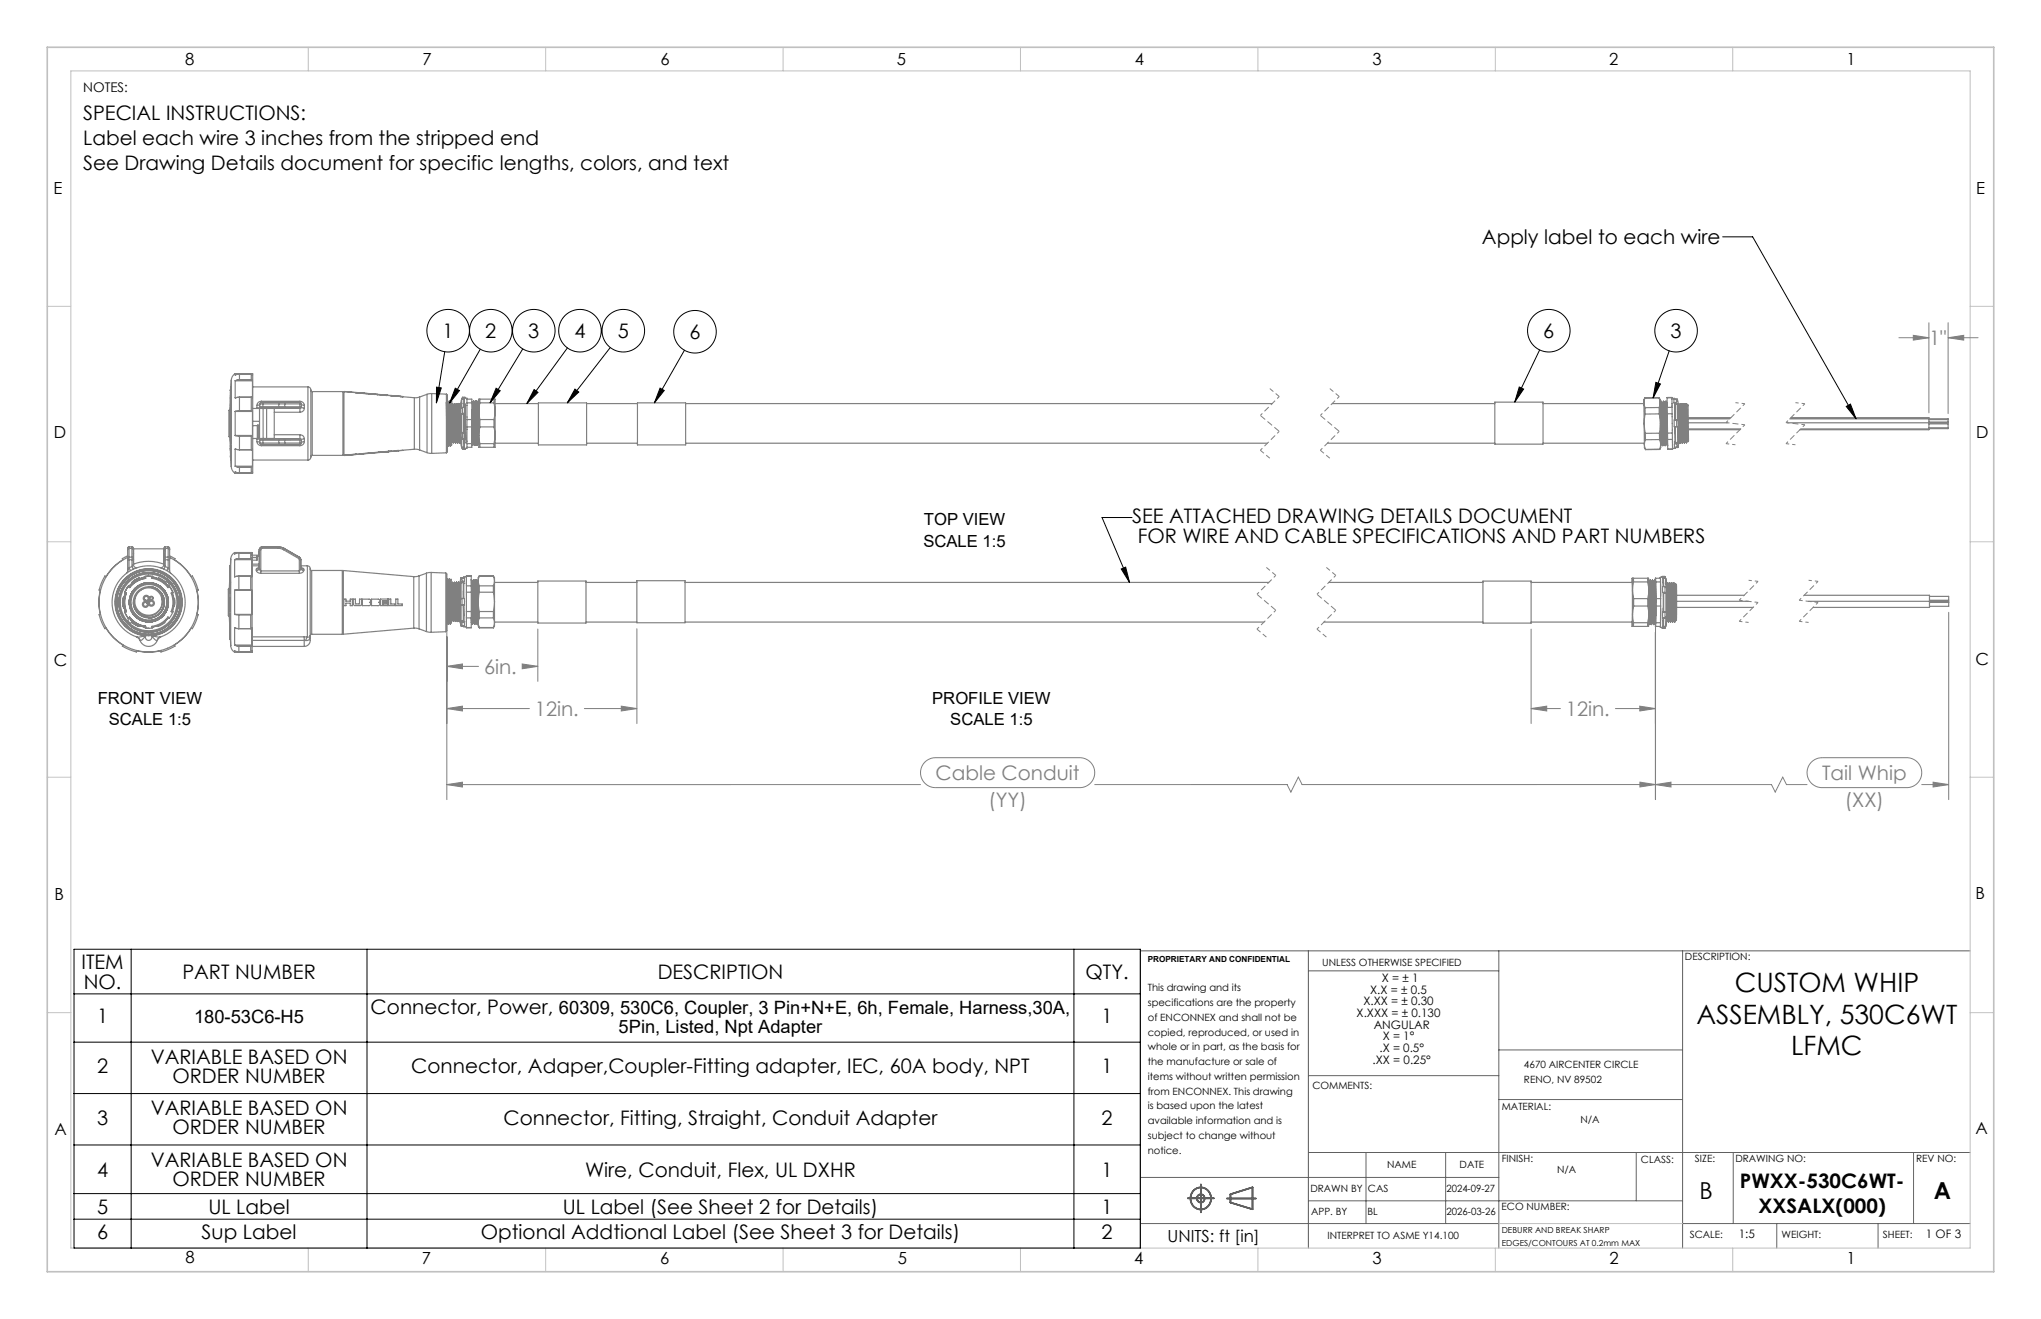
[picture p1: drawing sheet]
<svg xmlns="http://www.w3.org/2000/svg" width="432mm" height="279mm" viewBox="0 0 432 279" stroke-linecap="round" stroke-linejoin="round" font-family="sans-serif">
<defs><g id="words">
<g font-size="5.6">
<text x="367.2" y="209.9">CUSTOM WHIP</text>
<text x="359.1" y="216.6">ASSEMBLY, 530C6WT</text>
<text x="379.1" y="223.2">LFMC</text>
</g>
<g font-size="4.9">
<text x="359.8" y="253.6">B</text>
<text x="409.3" y="253.6">A</text>
</g>
<g font-size="4.2">
<text x="17.6" y="25.5">SPECIAL INSTRUCTIONS:</text>
<text x="17.6" y="30.7">Label each wire 3 inches from the stripped end</text>
<text x="17.6" y="36">See Drawing Details document for specific lengths, colors, and text</text>
<text x="313.7" y="51.7">Apply label to each wire</text>
<text x="93.7" y="71.5">1</text>
<text x="102.7" y="71.5">2</text>
<text x="111.8" y="71.5">3</text>
<text x="121.6" y="71.5">4</text>
<text x="130.8" y="71.5">5</text>
<text x="145.9" y="71.7">6</text>
<text x="326.7" y="71.5">6</text>
<text x="353.6" y="71.5">3</text>
<text x="239.6" y="110.6">SEE ATTACHED DRAWING DETAILS DOCUMENT</text>
<text x="240.8" y="114.8">FOR WIRE AND CABLE SPECIFICATIONS AND PART NUMBERS</text>
<text x="17.3" y="205">ITEM</text>
<text x="17.7" y="209.1">NO.</text>
<text x="38.6" y="207">PART NUMBER</text>
<text x="139.2" y="207">DESCRIPTION</text>
<text x="229.8" y="207">QTY.</text>
<text x="78.5" y="214.5">Connector, Power, 60309, 530C6, Coupler, 3 Pin+N+E, 6h, Female, Harness,30A,</text>
<text x="20.5" y="216.5">1</text>
<text x="233.2" y="216.5">1</text>
<text x="20.5" y="227">2</text>
<text x="31.9" y="225">VARIABLE BASED ON</text>
<text x="87.1" y="227">Connector, Adaper,Coupler-Fitting adapter, IEC, 60A body, NPT</text>
<text x="233.2" y="227">1</text>
<text x="36.5" y="229.1">ORDER NUMBER</text>
<text x="20.5" y="237.9">3</text>
<text x="31.9" y="235.8">VARIABLE BASED ON</text>
<text x="36.5" y="239.9">ORDER NUMBER</text>
<text x="106.6" y="237.9">Connector, Fitting, Straight, Conduit Adapter</text>
<text x="233.2" y="237.9">2</text>
<text x="20.5" y="248.9">4</text>
<text x="31.9" y="246.8">VARIABLE BASED ON</text>
<text x="36.5" y="250.9">ORDER NUMBER</text>
<text x="123.8" y="248.9">Wire, Conduit, Flex, UL DXHR</text>
<text x="233.2" y="248.9">1</text>
<text x="368.3" y="251.3">PWXX-530C6WT-</text>
<text x="20.5" y="256.7">5</text>
<text x="44.1" y="256.7">UL Label</text>
<text x="119.1" y="256.7">UL Label (See Sheet 2 for Details)</text>
<text x="233.2" y="256.7">1</text>
<text x="372.2" y="256.5">XXSALX(000)</text>
<text x="20.5" y="262.1">6</text>
<text x="42.7" y="262.1">Sup Label</text>
<text x="101.8" y="262.1">Optional Addtional Label (See Sheet 3 for Details)</text>
<text x="233.2" y="262.1">2</text>
</g>
<g font-size="4.2" fill="#808080">
<text x="408.3" y="73">1&quot;</text>
<text x="102.5" y="142.6">6in.</text>
<text x="113.2" y="151.5">12in.</text>
<text x="331.5" y="151.5">12in.</text>
<text x="198" y="165">Cable Conduit</text>
<text x="385.6" y="165">Tail Whip</text>
<text x="209.2" y="170.7">(YY)</text>
<text x="390.5" y="170.7">(XX)</text>
</g>
<g font-size="3.9">
<text x="41.1" y="216.4">180-53C6-H5</text>
<text x="130.9" y="218.5">5Pin, Listed, Npt Adapter</text>
</g>
<g font-size="3.5">
<text x="39.2" y="13.8">8</text>
<text x="89.4" y="13.8">7</text>
<text x="139.8" y="13.8">6</text>
<text x="189.8" y="13.8">5</text>
<text x="240.2" y="13.8">4</text>
<text x="290.5" y="13.8">3</text>
<text x="340.6" y="13.8">2</text>
<text x="390.8" y="13.8">1</text>
<text x="11.3" y="41.1">E</text>
<text x="418.3" y="41">E</text>
<text x="11.4" y="92.7">D</text>
<text x="418.3" y="92.7">D</text>
<text x="195.5" y="111.1">TOP VIEW</text>
<text x="195.4" y="115.6">SCALE 1:5</text>
<text x="11.4" y="140.9">C</text>
<text x="418.1" y="140.8">C</text>
<text x="20.7" y="148.8">FRONT VIEW</text>
<text x="197.3" y="148.8">PROFILE VIEW</text>
<text x="23" y="153.4">SCALE 1:5</text>
<text x="201.1" y="153.4">SCALE 1:5</text>
<text x="11.5" y="190.4">B</text>
<text x="418.1" y="190.2">B</text>
<text x="418.1" y="239.8">A</text>
<text x="11.5" y="240.1">A</text>
<text x="247.1" y="262.8">UNITS: ft [in]</text>
<text x="39.2" y="267.2">8</text>
<text x="89.3" y="267.4">7</text>
<text x="139.8" y="267.4">6</text>
<text x="190" y="267.4">5</text>
<text x="240" y="267.4">4</text>
<text x="290.5" y="267.4">3</text>
<text x="340.7" y="267.4">2</text>
<text x="390.8" y="267.5">1</text>
</g>
<text font-size="2.8" x="17.6" y="19.4">NOTES:</text>
<g font-size="2.5">
<text x="292.5" y="207.7">X = ± 1</text>
<text x="287.1" y="215.1">X.XXX = ± 0.130</text>
<text x="288.6" y="212.6">X.XX = ± 0.30</text>
<text x="290" y="210.2">X.X = ± 0.5</text>
<text x="290.8" y="217.6">ANGULAR</text>
<text x="292.7" y="220.1">X = 1°</text>
<text x="290.5" y="225">.XX = 0.25°</text>
<text x="292" y="222.5">.X = 0.5°</text>
<text x="368" y="261.9">1:5</text>
<text x="407.6" y="261.9">1 OF 3</text>
</g>
<g font-size="2.1">
<text x="356.6" y="203.1">DESCRIPTION:</text>
<text x="242.9" y="209.7">This drawing and its</text>
<text x="279.9" y="204.3">UNLESS OTHERWISE SPECIFIED</text>
<text x="242.9" y="212.8">specifications are the property</text>
<text x="242.9" y="215.9">of ENCONNEX and shall not be</text>
<text x="242.9" y="219.1">copied, reproduced, or used in</text>
<text x="242.9" y="222.2">whole or in part, as the basis for</text>
<text x="242.9" y="225.3">the manufacture or sale of</text>
<text x="322.6" y="226">4670 AIRCENTER CIRCLE</text>
<text x="242.9" y="228.4">items without written permission</text>
<text x="242.9" y="231.5">from ENCONNEX. This drawing</text>
<text x="277.8" y="230.4">COMMENTS:</text>
<text x="322.6" y="229.1">RENO, NV 89502</text>
<text x="242.9" y="234.6">is based upon the latest</text>
<text x="242.9" y="237.8">available information and is</text>
<text x="317.9" y="234.8">MATERIAL:</text>
<text x="334.5" y="237.5">N/A</text>
<text x="242.9" y="240.9">subject to change without</text>
<text x="242.9" y="244">notice.</text>
<text x="317.9" y="245.8">FINISH:</text>
<text x="358.8" y="245.8">SIZE:</text>
<text x="367.3" y="245.8">DRAWING NO:</text>
<text x="405.6" y="245.8">REV NO:</text>
<text x="293.6" y="247.1">NAME</text>
<text x="308.9" y="247.1">DATE</text>
<text x="329.6" y="248.2">N/A</text>
<text x="347.3" y="246.1">CLASS:</text>
<text x="277.3" y="252.2">DRAWN BY</text>
<text x="277.5" y="257.1">APP. BY</text>
<text x="289.4" y="257.1">BL</text>
<text x="289.5" y="252.2">CAS</text>
<text x="306.2" y="252.2">2024-09-27</text>
<text x="306.2" y="257.1">2026-03-26</text>
<text x="317.8" y="256">ECO NUMBER:</text>
<text x="281" y="262.1">INTERPRET TO ASME Y14.100</text>
<text x="357.6" y="261.9">SCALE:</text>
<text x="377.1" y="261.9">WEIGHT:</text>
<text x="398.5" y="261.9">SHEET:</text>
</g>
<g font-size="1.8">
<text x="242.9" y="203.6">PROPRIETARY AND CONFIDENTIAL</text>
<text x="317.9" y="260.8">DEBURR AND BREAK SHARP</text>
<text x="317.9" y="263.6">EDGES/CONTOURS AT 0.2mm MAX</text>
</g>
</g></defs>
<g fill="none" stroke="#606060" stroke-width=".35">
<path d="M251.4 253.5h5.5M252.7 251.8a2.28 2.28 0 0 1 3.4 .5 2.28 2.28 0 0 1-1 3.3 2.29 2.29 0 0 1-2.8-.9 2.29 2.29 0 0 1 .4-2.9zM254.2 250.5v5.9M259.7 253.5h6.1M260.4 252.6l4.7-1.4v4.6l-4.7-1.4z"/>
<circle cx="254.1" cy="253.5" r=".84"/>
</g>
<g fill="none" stroke="#606060" stroke-width=".21">
<path d="M276.9 201.1v62.9M276.9 205.4h40.3M317.2 201.1v62.9M356.1 201.1v62.9M417 201.1h-175.6v62.9M276.9 227.5h40.3M317.2 222.1h38.9M317.2 232.6h38.9M241.4 258.8h75.8M241.4 249.1h75.8M276.9 243.8h140.1M276.9 254h79.2"/>
<path d="M289.1 243.8v15M306 243.8v15M346.3 243.8v10.2M356.1 258.8h60.9M366.9 243.8v15M376.1 258.8v5.2M397.5 258.8v5.2M405 243.8v15"/>
</g>
<g fill="none" stroke="#c0c0c0" stroke-width=".21">
<path d="M15 15h402v249h-402zM65.3 10v5M115.5 10v5M165.7 10v5M216 10v5M266.3 10v5M316.5 10v5M366.8 10v5M10 64.8h5M417 64.8h5M10 114.6h5M417 114.6h5"/>
<path d="M10 164.4h5M417 164.4h5M10 214.2h5M417 214.2h5M317.2 258.8h38.9M65.3 264v5M115.5 264v5M165.7 264v5M216 264v5M266.3 264v5M316.5 264v5M366.8 264v5"/>
</g>
<path d="M10 10h412v259h-412z" fill="none" stroke="#c0c0c0" stroke-width=".35"/>
<g fill="none" stroke="#808080" stroke-width=".25">
<path d="M49.8 79a1.73 1.73 0 0 0-.8 1.4M49.8 79v.4l.9-.3M49.8 79h3.6M50.7 79.1v1.2M50.7 79.1h.1M53.2 79.1v1.3M53.2 79.1h-2.5M53.4 79v21.1M53.4 79v.3l-.2-.2M48.7 86.6v5.9M48.7 86.6a1.61 1.61 0 0 0-.3 1.5v3a1.61 1.61 0 0 0 .3 1.4M48.7 92.5l.1 2.4"/>
<path d="M48.8 94.9v1.6M48.8 94.3v1v-.4M48.8 94.3l.1 .6M48.8 94.3v.6M48.8 84v.1M48.8 82.6h.1M48.8 92.6v.2M48.8 84.5h.1M48.8 96.5v.1M48.8 96.5v.3M48.8 89.7v.4M48.8 89.7v.1"/>
<path d="M48.8 96.5v.7M48.8 96.5h.1M48.8 89.7h.1M48.8 84.8h.1M48.8 90.4l.1 .1M48.8 90.7h.1M48.8 90.4v.3M48.8 90.4v.1M48.8 87.6v.2M48.8 85.8v.1M48.8 85.6v-.3v.5M48.8 83.1v.1"/>
<path d="M48.8 82.8h.1M48.8 83.1h.1M48.8 96.4h.1M48.8 85.6h.1M48.8 88.3v-.1v.5M48.8 86.2v-.2v.3M48.8 96.4v.1M48.8 88.3h.1M48.8 87.3h.1M48.8 86.2h.1M48.8 83.6v.2M48.8 92.9v.4"/>
<path d="M48.8 92.9v.5M48.8 82.7h.1M48.8 92.9h.1M48.8 83.2v.1M48.8 85.5v.1M48.8 85.9h.1M48.8 90.8v.2M48.8 90.8v.7M48.8 86.6h.1M48.8 85.1h.1M48.8 83.8l-.1 2.8M48.8 83.3h.1"/>
<path d="M48.8 84.5v.1M48.8 92.4v.2M48.8 92.4v.1M48.8 92.4h.1M48.8 92.2v.2M48.8 91.9v.3M48.8 96.6v.2M48.8 96.6h.1M48.8 92.8v.1M48.8 92.1v.1M48.8 92.1h.1M48.8 92.6h.1"/>
<path d="M48.8 84.4v.1M48.8 84.4h.1M48.8 90.6h.1M48.8 90.5v.1M48.8 90.5h.1M48.8 82.5v.1M48.8 84.2v.3M48.8 83.5v.3M48.8 83.5l.1 .1M48.8 86.8v-.1v.3M48.8 86.8v.3M48.8 86.8h.1"/>
<path d="M48.8 83.8v.2M48.8 84.1h.1M48.8 87.1v.1M48.8 93.4v-.4v.5M48.8 87.1h.1M48.8 91.9h.1M48.8 82.8v1.5M48.8 92.2v.1M48.8 92v.1M48.8 82.5h.1M48.8 92.2h.1M48.8 84.2v.2"/>
<path d="M48.8 84.2h.1M48.8 91.3v.1M48.8 91.3h.1M48.8 92.5h.1M48.8 92.5v.1M48.8 92h.1M48.8 83v.3M48.8 83h.1M48.8 88.8l.1 .1M48.8 92.8h.1M48.8 82.8v.3M48.8 92.3v.2"/>
<path d="M48.8 82.3v.2M48.8 92.3h.1M48.8 92v.2M48.8 96.8v.6M48.8 82.3v.3M48.8 96.8h.1M48.8 82.3v.4M48.8 82.3h.1M48.8 84.5v.3M48.8 93h.1M48.8 89.4h.1M48.8 82.7v.1"/>
<path d="M48.8 84.5v.6M48.8 86.3v.3M48.8 87h.1M48.8 84v.2M48.8 88.8v.6M48.8 88.8v.1M48.8 92.9v.1M48.8 82.8v.2M48.8 82.7v.2zM48.8 82.6v.1M48.8 86.6v.3M48.8 86v.3"/>
<path d="M48.8 86h.1M48.8 86.9v.1M48.8 86.9h.1M48.8 93.5h.1M48.8 82.1v.2M48.8 82.1h.1M48.8 92.6v.5M48.8 92.7v.4M48.8 92.7v.1M48.8 93.1h.1M48.8 83.9v.1M48.8 82.5v.2"/>
<path d="M48.8 83.9v.3M48.8 87.1v.5M48.8 87.1v.2M48.8 82v.8M48.8 82v.7M48.8 97.2v.1M48.8 83.8v.4M48.8 93.4v.3M48.8 93.4v-.2v.3M48.8 90.1h.1M48.8 89.5v.3M48.8 89.5h.1"/>
<path d="M48.8 97.3h.1M48.8 97.2h.1M48.8 88.9v.2M48.8 89.3v.1M48.8 83.3v.5M48.8 89.3h.1M48.8 88.9h.1M48.8 90.7v.1M48.8 90.8h.1M48.8 94.9v1.2M48.8 94.9h.1M48.8 96.1l.1 .4"/>
<path d="M48.8 96.1h.1M48.8 83.8v.1M48.8 83.8h.1M48.8 81.9v.2M48.8 84h.1M48.8 85.2v.2M48.8 85.2v.1M48.8 85.3v.5M48.8 81.8v.1M48.8 81.8h.1M48.8 85.3h.1M48.8 85.2h.1"/>
<path d="M48.8 82.9v.6M48.8 82.9h.1M48.8 88.2v.4v-.1M48.8 91.2v.1M48.8 81.9v.7v-.6M48.8 88.2h.1M48.8 91.2h.1M48.8 90.6v.2M48.8 85.8v.2M48.8 86.1v.2M48.8 86.1v.5M48.8 81.8v.5"/>
<path d="M48.8 97.4h.1M48.8 86.1h.1M48.8 85.8h.1M48.8 88.5l.1 .1M48.8 88.5v.1M48.8 91.4v.1M48.8 87.4v.2M48.8 87.4v.1M48.8 82.9v.7M48.8 82h.1M48.8 91.4h.1M48.8 87.4h.1"/>
<path d="M48.8 86.4l.1 .4M48.8 86.4v.4M48.8 86.4v.8M48.8 93.3v.4M48.8 84.1v.1M48.8 84.1v.7M48.8 81.8v.8M48.8 86.8v.1M48.8 88.1l.1 .1M48.8 88.6v.1M48.8 88.1v.1M48.8 88.1v.2"/>
<path d="M48.8 91v.2M48.8 87v.1M48.8 87.5v.3M48.8 87v.3M48.8 85.7v.1M48.8 85.7v.5M48.8 81.9h.1M48.8 81.9v.8M48.8 88.6h.1M48.8 91h.1M48.8 87.5h.1M48.8 85.7h.1"/>
<path d="M48.8 89.5v.6M48.8 84.9v.5M48.8 85.5v.3M48.8 85.5v.4M48.8 85.5h.1M48.8 84.9h.1M48.8 84.9v.6M48.8 83.9h.1M48.8 89.1v.2M48.8 83.3v.8M48.8 89.1h.1M48.8 90.8l.1 .2"/>
<path d="M48.9 96.5v.7M48.9 90.6h.1M48.9 90.5v.1M48.9 92.6h.1M48.9 87h.1M48.9 92.2h.1M48.9 91.9h.1M48.9 92.2v.1M48.9 91.3v.1M48.9 92.3v.2M48.9 91.9v.2M48.9 89.4h.1"/>
<path d="M48.9 89.4h-.1M48.9 93.1v.2M48.9 82.8v.1M48.9 82.8h-.1M48.9 84.5v.4M48.9 84.5l-.1 .1M48.9 82.7h.1M48.9 86v.1M48.9 86.9h.1M48.9 86.9v.1M48.9 82.7v.1M48.9 82.6v.1"/>
<path d="M48.9 92.6v.4M48.9 82.5v.1M48.9 97.2v.1M48.9 89.5h.1M48.9 83.6v.2M48.9 88.9v.2M48.9 89.3v.1M48.9 94.9v1.2M48.9 96.1v.4M48.9 83.8v.1M48.9 84.1h.1M48.9 84.1h-.1"/>
<path d="M48.9 83.3h.1M48.9 84v.1M48.9 81.8v.1M48.9 85.2v.1M48.9 82.9v.4M48.9 85.3v.2M48.9 91.2v.1M48.9 84.2v.2M48.9 87.1v.3M48.9 88.2v.3M48.9 97.3v.1M48.9 81.9v.1"/>
<path d="M48.9 87.1l-.1 .1M48.9 90.6l-.1 .2M48.9 92.5l-.1 .1M48.9 81.8h.1M48.9 86.1v.1M48.9 85.8v.2M48.9 91.4l-.1 .1M48.9 82h.1M48.9 84.4v.1M48.9 87.4v.1M48.9 97.4l.1 1.3M48.9 93.3l-.1 .4"/>
<path d="M48.9 93.3l-.1 .1M48.9 84.1v.1M48.9 84.1l-.1 .1M48.9 82.3h.1M48.9 86.8v.1M48.9 82.3h-.1M48.9 92.1l-.1 .1M48.9 91v.2M48.9 81.9h.1M48.9 85.7v.1M48.9 87v.1M48.9 87.5l-.1 .3"/>
<path d="M48.9 88.6l-.1 .1M48.9 82v.3M48.9 86.2v.2M48.9 81.9h-.1M48.9 97.3h.1M48.9 89.5l-.1 .6M48.9 84.5h.1M48.9 97.3l-.1 .1M48.9 85.5v.1M48.9 84.9v.3M48.9 85.6v.1M48.9 93v.1"/>
<path d="M48.9 83.9v.1M48.9 83.3v.3M48.9 89.1v.2M48.9 82.3v.2M49 98.7a1.73 1.73 0 0 0 .8 1.4M49 80.4v18.3M49 80.4l-.1 1.4M49.8 80.5v3.7M49.8 87v5.1M49.8 92.1l.9 .1M49.8 95l.9 .1M49.8 95v3.6"/>
<path d="M49.8 98.6l.9 .2M49.8 87h.1M49.8 80.5h.1M49.8 92.1h.1M49.8 98.6h.1M49.8 92.1h3.6M49.8 87h3.6M49.8 98.6h3.6M49.8 80.5h3.6M50.7 80.3l-.9 .2M50.7 84l-.9 .2M50.7 84v3"/>
<path d="M50.7 87h-.9M50.7 92.2v2.9M50.7 98.8v1.2M50.7 87h.1M50.7 92.2h.1M50.7 80.4l-.9 .1M50.7 80.4h.1M50.7 98.8h.1M50.7 95.1h.1M50.7 84h.1M50.7 95.1h2.5M50.7 87h2.5"/>
<path d="M50.7 80.3l2.5 .1M50.7 98.8h2.5M53.2 98.8v1.2M53.2 95.1l.2-.1v3.6M53.2 87h.1M53.2 84v3M53.2 84h-2.5M53.2 98.8h.1M53.2 92.2v2.9M53.2 87h.2M53.2 80.4l.2 .1M53.2 92.2h-2.5"/>
<path d="M53.4 87v5.1M53.4 80.5v3.6l-.2-.1M53.4 98.6l-.2 .2M53.4 92.1l-.2 .1M53.5 97.3h11.7M53.5 81.8h11.7M53.5 92.8h1M53.5 86.4h1.4M53.5 89.1h1.4M53.5 90h1M54.4 92.8l.6 .3M54.4 92.8v.6"/>
<path d="M54.4 86.3v.1M54.4 93.4a.91 .91 0 0 0 .9 .9M54.4 93.4l.4 .1 .2 .2M54.4 85.7v.6M54.4 92.8h.1M54.5 90v2.8M54.5 92.8h.1M54.6 89.9l-.1 2.9M54.6 92.8h.3M54.6 89.9h.3M54.6 89.9v2.9M54.9 92.8h.1"/>
<path d="M54.9 89.9v2.9M54.9 86.4h.8M54.9 89.9h.1M54.9 86.4v6.4M55 86.1l.3 .3M55 86.1l-.6 .2M55 93.1v.6M55 93.1h.1M55 85.4v.6M55 93.7h.1M55 85.4l-.2 .3h-.4M55 93.7v.1"/>
<path d="M55 86l.3 .3M55 93.7l.2 .3M55 85.4h.6M55 85.4h.1M55 93.1h.6M55 86h.1M55.2 94h.1M55.2 85.2l-.2 .2M55.3 92.8h.3M55.3 92.8l-.3 .3M55.3 86.4h.1M55.3 92.8h.1"/>
<path d="M55.3 86.4h8.2M55.3 86.3v.1M55.3 85.1h.3M55.3 94h.3M55.3 85.1l-.1 .1M55.3 84.9l-.7 .3-.2 .5M55.3 84.9v.2M55.3 94v.3M55.3 94.3h8.2M55.3 84.9h8.2M55.6 86v.3h-.3M55.6 92.8v.3"/>
<path d="M55.6 86h-.6M55.6 93.1v.6M55.6 86h3.4M55.6 93.1h3.4M55.6 92.8h3.4M55.6 85.1v.3M55.6 93.7v.3M55.6 93.7h-.6M55.6 85.4v.6M55.6 85.4h3.4M55.6 93.7h3.4M55.6 85.1h3.4"/>
<path d="M55.6 94h3.4M55.7 86.4v6.4h-.8M55.7 86.4h.7M55.8 92.8h7.7M56.1 86.4h.7M56.4 86.4h1.6v6.4h-1.6M56.4 86.4v6.4M56.4 92.8h-1.1M58 87.2h5.5M58 92h5.5M59 85.4h1.3M59 93.7h1.3"/>
<path d="M59 85.1v.3M59 93.7v.3M59 85.1h1.1M59 94h1.1M59 85.4v.6M59 86v.3h1.1M59 92.8v.3M59 86h1.3M59 93.1v.6M60.1 85.1l.2 .3M60.1 85.1h3.2M60.1 94h3.2"/>
<path d="M60.1 92.8h-1.1M60.1 92.8l.2 .3M60.1 86.3l3.2 .1M60.3 93.7l-.2 .3M60.3 85.4h3.2M60.3 93.7h3.2M60.3 85.4v.6M60.3 93.1h-1.3M60.3 86l-.2 .3M60.3 93.1v.6M60.3 86h3.2M63.3 85.1l.2 .3"/>
<path d="M63.3 85.1h.2M63.3 94h.2M63.3 92.8l.2 .3M63.3 86.4h.2M63.3 92.8h-3.2M63.5 93.7l-.2 .3M63.5 93.7h.3M63.5 85.4v.6M63.5 86l-.2 .4M63.5 86l.3 .1M63.5 93.1h-3.2M63.5 93.1v.6"/>
<path d="M63.5 85.1l.1 .1M63.5 84.9h.2a.89 .89 0 0 1 .7 .8M63.5 94v.3M63.5 84.9v.2M63.5 92.8h-.2M63.5 92.8l.3 .3M63.5 86.4v.8M63.5 92v.8M63.5 92l.7 .2 .2 .6M63.5 86.4h.1M63.5 92.8h.1M63.6 85.2l.2 .2"/>
<path d="M63.6 94h-.1M63.8 85.4h-.3M63.8 85.4h.1M63.8 93.7l-.2 .3M63.8 93.1h-.3M63.8 86.1h.1M63.8 85.4l.2 .3h.4M63.8 86.1l-.3 .3M63.8 93.7h.1M63.8 85.4v.7M63.8 86.1l.6 .2M63.8 93.1h.1"/>
<path d="M63.8 93.1v.6M64.4 93.4l-.2 .6-.7 .3M64.4 93.4l-.4 .1-.2 .2M64.4 85.7v.6M64.4 86.3l-.2 .6-.7 .3M64.4 92.8l-.6 .3M64.4 92.8v.6M65.2 81.8a.86 .86 0 0 1 .6 1.3v13.6a.61 .61 0 0 1-.6 .6M65.2 81.8v15.5M65.8 82.5l.3 .3M66.1 96.3l-.3 .3M66.1 82.8v13.5"/>
<path d="M66.1 96.3h6.5M66.1 82.8h6.5M72.6 82.8h.2M72.6 82.8v13.5M72.8 96.3h-.2M72.8 82.8l1.5 .1M72.8 82.8v13.5M72.9 82.8l4.1 .4M73.3 96.3h.1M73.8 82.9v.1M74.3 96.2l.4-.1-1.8 .3 .4-.1M74.4 82.9v.1"/>
<path d="M75.3 83h.5M75.3 83h.1M75.3 96.1h.1M75.3 96.1l-.4 .1 .4-.1M75.4 96.1h-.1M75.4 96.1h.1M75.9 83.1l.1 .1M75.9 83.1h.1M76 83.1h-.1M76 83.2h.1M76 83.1h.1M76 83.1v.1"/>
<path d="M76 83.2h1.5M76 83.1l1.5 .1M76.1 96.1h-.7M76.1 96v.1M76.2 96h.5zM76.2 96.1h-.1M76.8 96l-4 .3M77 83.2h.1M77.5 83.2l.1 .1M77.6 83.2l.4 .1M78 83.3l1.4 .1M78 83.3l-.4-.1 1.8 .2"/>
<path d="M78 83.3h.1M78.2 95.8l-1.4 .2M78.2 95.9h.4l-1.8 .1M78.2 95.9l-1.4 .1M78.2 95.8v.1M78.8 95.8h-.6M78.8 95.8h.1M79.4 83.4h.2M79.6 83.4h.1M79.6 83.4l.3 .1M79.9 83.5l1.4 .1M79.9 83.4h-.3l1.7 .1"/>
<path d="M79.9 83.4l1.4 .2M79.9 83.4v.1M80.2 95.6l-1.4 .2M80.2 95.7h.3l-1.7 .1M80.2 95.7l-1.4 .1M80.2 95.6v.1M80.5 95.6h-.3M80.5 95.6v.1M80.7 95.6h-.2M81.1 95.6h.1M81.3 83.6h.1M81.3 83.6l6.4 .5"/>
<path d="M81.5 83.5l.4 .2zM81.9 83.6h.1M82 83.6l.7 .1M82 83.6h.1M82.1 95.6h.1M82.2 95.5l-1.5 .1M82.2 95.5h.1M82.4 95.5h.1M82.4 95.5h.4M82.7 83.7h.1M82.8 83.7h.1M82.8 83.7h.5"/>
<path d="M83.3 83.7h.1M83.3 83.7h-.5M83.8 95.4l-1.4 .1M83.9 83.8l-.4-.1 1.8 .3-.5-.2M83.9 83.8h.1M85.3 95.2l-1.4 .1 .4 .1M87.7 95l1.1 .2M87.7 84.1v10.9M87.7 95l-5.5 .5M88.8 84l-1.1 .1M88.8 84v11.2M88.8 95.2l1.6 .5"/>
<path d="M90.4 95.7l1 .2M90.4 83.4v12.3M90.4 83.4l-1.6 .6M91.4 83.2l-1 .2M91.4 83.2v12.7M91.4 83.2l3.1 .2M94.5 83.4v12.4M94.5 83.4a1.87 1.87 0 0 1 .2 1.6v9.1a1.87 1.87 0 0 1-.2 1.7M94.5 95.8l-3.1 .1M94.6 89.6l.1 4.5M94.7 85.4l.2 8.9M94.7 84.8h.1"/>
<path d="M94.7 94.1h.1M94.7 84.8l.2 .3M94.7 84.9l.2 9.4M94.7 94.1l.2 .2M94.9 85.1h.1M94.9 85.1h-.5l.2 7.8v1.2l.2-9 .3 9M94.9 94.4h.1M95 85.1l.2 9M95.1 94.1h.1M95.1 94.1l-.2 .3M95.1 84.8l-.1 .3M95.1 84.8l.2 .3"/>
<path d="M95.1 84.8l.2 9.6M95.1 84.9l.3 9.4M95.2 94.1l.1 .3M95.3 85.1h.1M95.3 85.1l.2 9M95.3 94.4h.1M95.4 85.1l.2 9M95.5 94.1h.1M95.5 94.1l-.1 .3M95.5 84.9l.1 2.6M95.6 87.3l.1 6.2M95.6 84.9v.2z"/>
<path d="M95.6 87.5v6.6M95.6 85.1v2.4M95.6 93.5h.1M95.6 84.9l-.2 .2M95.6 85.7l.2 7.6M95.6 87.6l.2 5.7M95.8 85.4l-.2 .3M95.8 85.4v.1M95.8 93.3h.1M95.8 93.3l-.1 .2M95.8 85.5l.2 8.1M95.8 85.4l.2 8.2"/>
<path d="M95.8 85.4h.1M95.8 85.4l.2 .3M95.8 93.3l.2 .3M96 85.7h.1M96 85.7l.2 7.6M96 93.7h.1M96 85.7l.3 7.7M96.2 93.4h.1M96.2 93.4l-.2 .3M96.2 85.4l.3 8.3zM96.2 85.4l-.2 .3M96.2 85.4l.2 .3"/>
<path d="M96.3 93.4l.1 .3M96.4 85.7l.2 7.7M96.5 85.7l.2 7.7M96.6 93.4h.1M96.6 93.4l-.1 .3M96.6 85.4l-.2 .3M96.7 85.4l.2 8.3zM96.7 85.4l.2 .3M96.7 85.4h.1M96.7 93.4l.2 .3M96.9 85.7h.1M96.9 85.7l.2 7.7"/>
<path d="M96.9 93.7h.1M97.1 93.4l-.2 .3M97.1 85.4l.2 8.3-.2-.3M97.1 85.3l-.2 .4M97.1 85.4l.2 .3M97.1 85.4h.1M97.1 85.4l.3 8.3M97.3 85.7h.1M97.3 85.7l.2 7.7-.2 .3M97.3 93.7h.1M97.4 85.7l.1 7.2M97.5 85.3v5.3a11.6 11.6 0 0 0 .3 4.1l.1 .3"/>
<path d="M97.5 85.3h.1M97.6 85.3l-.2 .4M97.6 85.3h.1M97.7 87.6v3.9M97.7 91.5l.2 .1M97.7 94.6l.2 .4M97.7 84.5v1.9l.2-.2M97.7 84.5h.5M97.7 94.6h.5M97.7 87.6h.5M97.7 91.5h.5M97.9 84l-.4 1.3"/>
<path d="M97.9 86.2v1.2M97.9 87.4l-.2 .2M97.9 91.6v1.3M97.9 92.9l-.2-.3v2M97.9 95h.1M97.9 84v.1M97.9 84.1l-.2 .4M97.9 84l.5 .1M97.9 86.2h.5v1.2M97.9 84.1h.5M97.9 87.4h.5M97.9 91.6h.5"/>
<path d="M97.9 95h.5M98 85.3l.2 .3 .1-.1M98.2 93v.7M98.2 84.5v1.7v-.5M98.2 94.6l.2 .4M98.2 92.9v1.7M98.2 91.5l.2 .1M98.2 87.6v3.9M98.2 93.7h.1M98.2 85.6l.1 .6M98.3 87.6v1.6M98.3 92.9v1.9"/>
<path d="M98.3 87.5v4M98.3 84.3v1.9M98.3 93.6l-.1 .1M98.3 84.2h.5v.2M98.4 85.3l.2 8.4h-.4zM98.4 84.1l-.2 .4M98.4 95h-.5M98.4 91.6v1.3h-.5M98.4 87.4l-.2 .2M98.8 88.7v1.6M98.8 84.4v.8M98.8 84.4h1.1v.8"/>
<path d="M98.8 93.8v.8M98.8 94.6v.2h-.5M98.8 90.3v3.5M98.8 85.2v3.5M98.8 88.7h1.1M98.8 85.2h1.1M98.8 90.3h1.1M98.8 93.8h1.1M99.9 94l.1 .2M99.9 88.7v1.6M99.9 89.5l.1 4.7M99.9 86.7l.1 7.5"/>
<path d="M99.9 93.8v.8h-1.1M99.9 85.2v3.5M99.9 90.3v3.5M100 85.2l.2 8.7M100 85.2l.3 8.7M100.2 93.9h.1M100.2 84.8l-.2 .4-.1-.2M100.2 84.8l.3 9.4M100.2 84.8h.1M100.2 93.9l-.2 .3M100.3 93.9l.2 .3M100.3 84.8l.2 9.4"/>
<path d="M100.5 94.2h.1M100.5 85.2l.2 8.7M100.5 85.2l.3 8.7M100.7 93.9h.1M100.7 84.8l-.2 .4-.2-.4M100.7 84.8l.3 9.4M100.7 84.8h.1M100.7 93.9l-.2 .3M100.8 93.9l.2 .3M100.8 84.8l.2 9.4M101 85.2l.2 8.7M101 85.2l.3 8.7"/>
<path d="M101.2 93.9h.1M101.2 84.8l-.2 .4-.2-.4M101.2 84.8l.1 4.7M101.2 84.8l.1 .1M101.2 93.9l-.2 .3M101.3 93.9v.1M101.3 87l.3 1.7M101.3 87v5.1M101.3 92.1l.3 1.7M101.3 92.1v2.5h.3M101.6 88.7v1.6M101.6 90.3l-.3 1.8"/>
<path d="M101.6 85.2l-.3 1.8M101.6 84.4h-.3v2.6M101.6 84.4v.8M101.6 93.8v.8M101.6 88.7h3M101.6 85.2h3M101.6 84.4h3M101.6 90.3h3M101.6 93.8h3M101.6 94.6h3M104.6 90.3l.2 1.8M104.6 88.7v1.6"/>
<path d="M104.6 85.2l.2 1.8M104.6 84.4v.8M104.6 84.4h.2v2.6M104.6 93.8v.8M104.8 87l-.2 1.7M104.8 87v5.1M104.8 92.1l-.2 1.7M104.8 92.1v2.5h-.2M104.8 93.7h9.2M104.8 85.4h9.2M114 85.2h10.2v8.9h-10.2zM124.2 93.7h10.7"/>
<path d="M124.2 85.4h10.7M134.9 85.2h10.2v8.9h-10.2zM145.1 93.7h123.2M145.1 85.4h124.2M281 93.7h35.4M282 85.4h34.4M316.4 85.1h10.2v8.9h-10.2zM326.6 93.7h21.5M326.6 85.4h21.4M348 85.2l.2 1M348 85.2v4.4M348 89.6l.3 2.1"/>
<path d="M348 89.6l.1 4.4M348.1 94l.2 1.1M348.1 94v.7l.2 .4M348.2 84.1v.1M348.2 84.1l-.3 .4 .1 .7M348.2 84.2l-.2 1M348.2 86.2v1.4M348.2 87.6l-.2 2M348.3 91.7v1.3M348.3 93l-.2 1M348.3 95.1h.1M351.2 84.1v.1"/>
<path d="M351.2 84.1l.2 .4v.7M351.2 84.1h-3M351.2 84.2l.2 1M351.2 84.2h-3M351.2 86.2v1.3M351.2 86.2h-3M351.2 87.5l.2 2.1M351.2 87.5l-3 .1M351.2 91.6l.1 1.4M351.2 91.6l-2.9 .1M351.3 93l.2 1M351.3 93h-3"/>
<path d="M351.3 95v.1M351.3 95l-3 .1M351.3 95.1h-3M351.4 85.2l-.2 1M351.4 85.2v4.4M351.4 86.2l.3 7.7M351.4 89.6l-.2 2M351.4 89.6l.1 4.4M351.5 94l-.2 1M351.5 94v.7l-.2 .4M351.6 84.9l-.2 .4 .3 8.6M351.6 84.9l.3 9.4"/>
<path d="M351.6 84.9l.4 9.4 .2-.4M351.6 84.9l.3 .5 .3 8.5M351.7 93.9l.3 .4M351.7 93.9l-.2 .4M351.8 85.2l.4 8.7M352.1 84.9l-.2 .4M352.1 84.9l.4 9.4 .2-.4M352.1 84.9l.3 9.4M352.1 84.9l.3 .4 .3 8.6M352.2 93.9l.3 .4M352.2 93.9h.1M352.3 85.2l.4 8.7"/>
<path d="M352.6 84.9l-.2 .4M352.6 84.9l.3 9.4M352.6 84.9l.3 9.3M352.6 84.9l.3 .3M352.7 93.9l.2 .4M352.8 85.2l.1 1M352.9 84.1v2.1M352.9 86.2v1.3M352.9 87.5v4.1M352.9 91.6l.1 1.4M353 93v2M353.9 84.1h-1"/>
<path d="M353.9 84.1v2.1M353.9 84.3h.5v.2M353.9 86.2v1.3M353.9 86.2h-1M353.9 87.5l.1 4.1M353.9 87.5h-1M354 85.3l-.1 .1M354 91.6v1.3M354 91.6h-1.1M354 92.9v2.1M354 92.9l-1 .1M354 95h-1"/>
<path d="M354 93.5v.1M354.3 85.2l.2 .3M354.4 93.9v.7h.5M354.5 86.6v2.2M354.5 93.4l.1 .2M354.5 90.3v3.4M354.5 84.4v.1M354.5 85.5l.1 3.3-.1-3.3M354.6 94.6v.2h-.6M354.6 85.7l-.2-.3 .1 3.4M354.6 91.9v-1.6v3.3M354.6 93.6l-.2 .3"/>
<path d="M354.7 94.6l.4 .1M354.8 85.2l.2 .3M354.8 85.2h-.5M354.9 88.8h-.5v.4v1.1h.5M354.9 88.8v1.5M354.9 90.3l.2-.1v3.4M354.9 93.9v.7M354.9 93.9h-.5M354.9 94.6l.2-.3v.4M355 84.4l.2 .8 .1 6.4v2.2l-.2 .9M355 84.4l-.7 .1v.7M355 84.4v.4l-.2-.3v.7"/>
<path d="M355 85.5l.1 3.4-.2-.1M355 85.5h-.5M355.1 93.6l-.2 .3M355.1 93.6h-.5M355.2 88.4l.2 5M355.3 91.3l.1 2.1M355.3 85.4l.3 8.3M355.3 85.3l.2 .4M355.3 85.4l-.1 .1M355.4 93.4l-.1 .1M355.4 93.4l.2 .3M355.4 93.4h.1"/>
<path d="M355.5 85.7l.3 7.7M355.6 85.7h-.1M355.6 85.7l.3 7.7M355.6 93.7h.1M355.7 85.4l.3 8.3-.2-8.3 .2 .3M355.7 85.4l-.2 .3M355.8 93.4l-.2 .3M355.9 93.4h-.1M355.9 85.7l.4 7.7-.2 .3-.2-.3M356 85.7l.3 7.4 .2 .6M356.2 85.4l.3 8.2M356.2 85.4h.1"/>
<path d="M356.2 85.4l-.2 .3M356.2 85.4l.3 8.3M356.3 93.4h-.1M356.4 85.7l.3 7.6M356.5 93.7h.1M356.6 85.4l.3 8.2M356.6 85.4h.1M356.6 85.4l-.2 .3-.2-.3M356.6 85.4l.4 8.2M356.6 85.4l.2 .3M356.7 93.4l-.2 .3M356.7 93.3l.3 .3"/>
<path d="M356.7 93.4h.1M356.8 85.7l.3 7.6M356.9 85.7h-.1M356.9 85.7l.3 7.6M357 85.5l-.1 .2M357 85.5l.3 7.9M357 85.5l.3 .2M357.1 93.3l.1 .1M357.1 93.3l-.2 .4M357.2 85.7l.1 .1M357.3 85.7v.1M357.3 85.7l.1 7.6-.1 .1"/>
<path d="M357.3 88.3h9.1M357.3 88.6h8.8M357.3 89.4h8.3M357.4 90.7h11.1M357.4 90.9h10.9M378.8 88.6h33.5v.2M379.1 88.3h29.2v2.4M381.2 90.7h27.1M408.3 90.7v.2h-27.3M408.3 89.7h4v.8M408.3 90.5h4M408.3 89.3h4"/>
<path d="M408.3 88.8h4M412.3 90.5v.2h-4M412.3 89.3v.1M412.3 88.8v.5M412.3 89.4h-34M412.3 89.4h.1M27 118.4h.3M27 118.1v.3M27 117.9a10.5 10.5 0 0 0-3.8 16 10.5 10.5 0 0 0 16.5 0 10.5 10.5 0 0 0-3.8-16M27 117.6l-1.1 .6 .1 .2a10.5 10.5 0 0 0-3.6 3.6l-.2-.1-.7 1.4-.5 1.5 .2 .1a10.5 10.5 0 0 0 0 5.1h-.2l.5 1.5 .7 1.5 .2-.1a10.5 10.5 0 0 0 3.6 3.5l-.1 .3 1.4 .7 1.5 .5 .1-.3a10.5 10.5 0 0 0 5.1 0l.1 .3 1.5-.5 1.4-.7-.1-.3a10.5 10.5 0 0 0 3.6-3.5l.2 .1 .7-1.5 .5-1.5h-.2a10.5 10.5 0 0 0 0-5.1l.2-.1-.5-1.5-.7-1.4-.2 .1a10.5 10.5 0 0 0-3.6-3.6l.1-.2-1.1-.6M27 116.3v1.8M27 118.4v2.4"/>
<path d="M27.3 115.7a.42 .42 0 0 0-.3 .6M27.3 115.7v.3M27.3 117.9v.5M27.3 117.9l-.3 .2M27.3 116l-.3 .3M27.3 115.7h.1M27.3 116v1.9M27.3 118.4v1.7M27.9 115.7h.1M27.9 115.7h-.6M27.9 115.7a.42 .42 0 0 1 .3 .6M27.9 115.7v.3"/>
<path d="M27.9 116l.3 .3M27.9 116v1.9M27.9 116h-.6M27.9 117.9v.5M27.9 117.9l.3 .2M27.9 117.9h-.6M27.9 118.4v1.4M27.9 118.4h-.6M27.9 119.8l.3 .6M27.9 119.8l-.6 .3M28.2 116.3v1.8M28.2 117h.1"/>
<path d="M28.2 118.1v.3M28.2 118.4h.1M28.2 118.4h-.3M28.2 118.4v1.1M28.2 119.5a.64 .64 0 0 0 .9 .6M28.2 119.5l-.3 .3M28.3 116.1h6.3v3.2a8.7 8.7 0 0 0-6.3 0zM34.6 119.3h.1M34.6 117.4h.1M34.6 118h.1M34.6 117.1h.1M34.7 119.5a.64 .64 0 0 1-.9 .6"/>
<path d="M34.7 119.5l.3 .3M34.7 118.4h.3M34.7 118.4v1.1M34.7 118.1v.3M34.7 116.3v1.8M35 119.8l-.3 .6M35 119.8l.6 .3M35 118.4v1.4M35 118.4h.6M35 117.9v.5M35 117.9l-.3 .2M35 117.9h.6"/>
<path d="M35 116l-.3 .3M35 116v1.9M35 116h.6M35 115.7v.3M35 115.7a.42 .42 0 0 0-.3 .6M35 115.7h.1M35 115.7h.6M35.6 117.9v.5M35.6 117.9l.3 .2M35.6 116l.3 .3M35.6 116v1.9M35.6 118.4v1.7"/>
<path d="M35.6 115.7h.1M35.6 115.7v.3M35.6 115.7a.42 .42 0 0 1 .3 .6M35.9 118.4h-.3M35.9 118.1v.3M35.9 116.3v1.8M35.9 118.4v2.4M48.7 119.9v.8M48.7 119.9v.7M48.7 119.7v.1M48.7 119.7v.8M48.7 119.8h.1"/>
<path d="M48.7 119.8v.7M48.7 119.8v.6M48.7 119.8l.1 .1M48.7 119.7h.1M48.7 119.9h.1M48.7 119.9v.6M48.7 119.8v.8M48.7 119.6v.1M48.7 119.6h.1M48.8 119.8v.1M48.8 119.9h.1M48.8 119.8h.1"/>
<path d="M48.8 119.9v.2M48.8 119.8h-.1M48.8 119.6v.1M48.8 118.3v18.3M48.8 118.3v1.5M49.7 116.9a1.73 1.73 0 0 0-.9 1.4M49.7 116.9v.3l.9-.3M49.7 118.4v3.6M49.7 118.4h.1M49.7 116.9h3.6M49.7 118.4h3.6M49.8 100.1h3.6"/>
<path d="M50.6 116.9v1.3M50.6 118.2l-.9 .2M50.6 118.2h.1M50.6 118.2h2.5M50.6 116.9h.1M50.7 100l-.9-.2v.3M50.7 100h2.5M50.7 100h.1M53.1 118.2h.1M53.1 116.9v1.3M53.1 116.9h.1M53.1 116.9h-2.5"/>
<path d="M53.1 118.2l.2 .2M53.2 100l.2-.2v.3M53.3 116.9v21.1M53.3 118.4v3.6l-.2-.1M53.3 116.9v.3l-.2-.2M53.4 117.9l.9 .1M53.4 119.7h1.5M53.4 117.4h1.4M53.4 118.5h.9M53.4 119.3h1.5M53.4 118h.9M54.3 118v.5"/>
<path d="M54.9 119.8v.3M54.9 119.8a.61 .61 0 0 1-.6 .6M54.9 116.5l-.1 1.1h-.4l-.1 .9M54.9 116.3v3.8M54.9 116.3h.1M54.9 119.8v.3l-.6 .3M54.9 119.7v.1M55.2 116.3h-.3M55.2 116.3v4.5M55.5 115.7h3.4M55.5 115.7h.1M55.5 116l-.3 .3"/>
<path d="M55.5 115.7v.3M55.5 115.7l-.4 .2-.2 .4M55.5 116h3.4M58.9 116l1.1 .3M58.9 115.7v.3M58.9 115.7l1.3 .3M58.9 115.7h.1M60 116.3l3.2 1.8M60.2 116l-.2 .3M60.2 116l3.1 1.9M60.2 116h.1M63.2 118.1l.2 .3"/>
<path d="M63.3 117.9l-.1 .2M63.3 117.9l.4 .5M63.3 117.9h.1M63.4 118.4h.3M63.4 118.4v2.4M63.7 119.8v.3M63.7 119.8a.61 .61 0 0 0 .6 .6M63.7 119.7h1.4M63.7 118.4v1.7M63.7 118.4h.1M65.1 119.7a.76 .76 0 0 1 .6 1v13.8M65.1 119.7v15"/>
<path d="M24.8 127.6v.5l-.1-.5a6.7 6.7 0 0 0 6.8 6.6M24.8 127.2v-.5l-.1 .5a6.7 6.7 0 0 1 7.1-6.5 6.7 6.7 0 0 1 6.4 7.1M24.9 127.6l.1 .1M24.9 127.6h.1M24.9 128.1h.1M24.9 128.1v-1.4v1.4M24.9 126.7v.9M24.9 127.6l.1-.9h-.3v1.4h.2M25 126.7l-.1 .9M25 127.7v.4M25 128.1h.1M25 126.7v1"/>
<path d="M25 126.7h.1M25.1 126.7v1.4M25.1 126.7h.1M25.1 128.1h.1M26 126.6v1.6M26 126.6h.1M26 128.2h.1M26 128.2l.5 .8M26 128.2l.4 .6M26.4 126.1l-.4 .5M26.4 129.5h.1M26.4 125.3h.1"/>
<path d="M26.4 128.9l.1 .6M26.4 129.5l.7 1.2M26.4 125.3l.4 .2M26.5 125.9l-.5 .7M26.5 125.7l-.5 .9M26.6 125.4l-.3 1.1-.1 1.2 .4 1.7-.4-1.7 .1-1.2 .3-1.1M26.8 129.4h.1M26.8 125.5h.1M26.8 129.4l-.4 .1M26.8 125.5a5.1 5.1 0 0 0 0 3.9M27 120.8l-.2 .5M27.1 130.7h.1"/>
<path d="M27.1 124.1h.1M27.1 124.1l-.7 1.2M27.1 130.7l.3-.1a5.6 5.6 0 0 0 3.4 1.9M27.2 130.7l.3 .2M27.3 130.8a.6 .6 0 0 0-.1 .7 .6 .6 0 0 0 .8 .2M27.3 130.6l.8 .9 1 .6 1.7 .6M27.3 120.1l-.3 .7M27.3 120.1l.3 .6M27.6 131l.4 .7M27.6 120.7h.1M27.7 131.1l.4 .6M27.7 123.6a2.55 2.55 0 0 0-1.3 2.3"/>
<path d="M27.8 131.2l.3 .5M28 131.7l1.4 .8M28 131.7h.1M28 123.1h.1M28.1 131.7l1.3 .8M28.1 123.1l-.5 .7M28.1 123.1l-.6 .8M28.1 123.1l-.3 .5M28.2 127.6a3.3 3.3 0 0 0 5.4 2.3M28.9 134.7l.4 .3 .3 .5M29 134.7a7.7 7.7 0 0 1-3.8-11.9 7.7 7.7 0 0 1 12.5 0 7.7 7.7 0 0 1-3.7 11.9M29 134.7l.4 .3 .3 .5"/>
<path d="M29.4 122.3l-1.4 .8M29.4 122.3l-1.3 .8M29.4 132.5h.6M29.4 122.3h.6M29.4 122.3l-1.2 .7M29.6 135.5a1.95 1.95 0 0 0 1.9 1.2 1.95 1.95 0 0 0 1.8-1.2M29.6 135.5h.1M30 122.3l.7-.4 .8-.1 .8 .1 .7 .4M30.1 122.2l-.2 .1M30.2 124.6a2.9 2.9 0 0 0-1.1 4.3 2.9 2.9 0 0 0 4.5 .3 2.9 2.9 0 0 0 .6-2.9M30.4 132.6l.4 .1M30.8 122v.3"/>
<path d="M30.8 132.8l.7 .1M30.8 132.8h.1M30.8 122h.1M30.8 122l.5-.1a.67 .67 0 0 1 .9 .2v.2a6.3 6.3 0 0 1 3.4 1.9l.2-.1M30.8 122.2l-1.7 .5-1 .7-.8 .8M30.8 132.5v.3M30.8 132.5h.1M30.8 122.3h.1M30.8 122.3a6.1 6.1 0 0 0-3.4 1.9l-.3-.1M30.8 134.5a7.1 7.1 0 0 1-5.4-10.8 7.1 7.1 0 0 1 12.1 0 7.1 7.1 0 0 1-5.4 10.8M30.8 134.5l-1.8 .2M30.8 134.5a.68 .68 0 0 0 .7 1 .68 .68 0 0 0 .6-1"/>
<path d="M30.8 134.5l-.7 .8-.4 .2M31.4 124a3.4 3.4 0 0 1 3.4 3.3 3.4 3.4 0 0 1-3.2 3.5M31.5 124.1a3.3 3.3 0 0 1 3.2 3.3 3.3 3.3 0 0 1-3.2 3.3M31.5 134.2a6.8 6.8 0 0 0 6.7-6.1 6.7 6.7 0 0 1-6.7 6.1zM31.5 124.1a3.3 3.3 0 0 1 3.3 3.3 3.3 3.3 0 0 1-3.3 3.3 3.3 3.3 0 0 0 3.2-3.3 3.3 3.3 0 0 0-3.2-3.3zM31.5 121.9l-.7 .1M31.5 132.9h.1M31.5 121.9h.1M32.1 134.5l1.9 .2M32.1 134.5l.7 .8 .4 .2M32.2 122.2l1.1 .2 1.1 .6 1.3 1.2M32.6 132.5l-.4 .3"/>
<path d="M32.8 122.2l.4 .1M32.9 131.3a4.2 4.2 0 0 1-5.5-4.3 4.2 4.2 0 0 1 6.1-3.3 4.2 4.2 0 0 1 .7 6.9 4.2 4.2 0 0 1-6.7-2.3 4.2 4.2 0 0 1 5-5 4.2 4.2 0 0 1 2.3 6.7 4.2 4.2 0 0 1-3.8 1.6M32.9 131.3l-1 .2h-1M32.9 131.3a4 4 0 0 0 2.6-5.1 4 4 0 0 0-5.1-2.6 4 4 0 0 0-2.6 5.1 3.9 3.9 0 0 0 4.7 2.4 3.9 3.9 0 0 0 2.7-4.5 4 4 0 0 1-4.3 4.9M32.9 122.3a2.55 2.55 0 0 1 2.3 1.3M32.9 131.3a4.1 4.1 0 0 0 1.4-6.9 4.1 4.1 0 0 0-6.8 1.9 4.1 4.1 0 0 0 4.8 5.2 4.1 4.1 0 0 0 2.7-6.4 4.1 4.1 0 0 0-6.9 .1 4.1 4.1 0 0 0 2.8 6.3M33.3 135.5h-.1M33.6 122.3v-.1l.7 .4 .5 .4v.1M33.8 124a4.1 4.1 0 0 0-6.4 2.9 4.1 4.1 0 0 0 5.5 4.4 4.1 4.1 0 0 0 1.4-6.9 4.1 4.1 0 0 0-6.8 1.7 4.1 4.1 0 0 0 4.7 5.3 4.1 4.1 0 0 0 2.6-6.5 4.1 4.1 0 0 0-7.3 1.4 4.1 4.1 0 0 0 5.4 5M34 134.7l-.5 .3-.3 .5M34.1 134.7l-.5 .3-.3 .5M34.2 126.3h.1"/>
<path d="M34.3 125.6a3.4 3.4 0 0 1 0 3.6M34.9 123.2a.6 .6 0 0 1 .7 0 .6 .6 0 0 1 .2 .7M35 123.3l.2 .3M35.1 123.5l.7 .4 .5 .7 .3 .7v.8l.3 .5M35.2 131.2a2.55 2.55 0 0 1-2.3 1.3M35.6 120.1l-.3 .6M35.6 120.1l.3 .7M35.7 130.6l-1.3 1.2-1.1 .6-1.1 .3M35.8 130.7l-.4 .3M35.8 130.7h.1M35.8 124.1h.1M35.8 124.1l.3 .4a.67 .67 0 0 1 .3 .9h-.1a6.3 6.3 0 0 1 0 4l.3 .1"/>
<path d="M35.8 130.7l-.2-.1a6.3 6.3 0 0 1-3.4 2v.1a.67 .67 0 0 1-.9 .2l-.5-.1M35.9 120.8l.3 .5M36.4 125.4l.4 1.7-.1 1.2-.3 1.1M36.6 129.5l-.8 1.2M36.6 126l.1 .3M36.9 126.6v1.4M36.9 126.6v.2a2.83 2.83 0 0 1-.3 1.9l-.1 .8M37.8 128.1h.1M37.8 126.7v.7M37.8 126.7h.3M37.8 126.7v.2M37.8 127.4v.7"/>
<path d="M37.8 127.9v.2M37.9 127h.1M37.9 127v.1M37.9 127.1l.1 .2M37.9 127.8h.1M37.9 127.7v.1M37.9 127.5v.2M37.9 127.5h.1M37.9 128.1h.1M37.9 127v.3M37.9 126.7h-.1M37.9 126.7h.1"/>
<path d="M37.9 128.1h-.1M37.9 127.5v.3M37.9 126.7l.1 .3M38 126.7v1.4M38 128.1h.1M38 127h.1M38 127.8l-.1 .3M38 127.8h.1M38 127.3h.1M38 127.3v.2M38 127.5h.1M38 126.7v1.1h.2"/>
<path d="M38 126.7l.1 1.1M38.1 128.1h.1M38.1 126.7v1.4M38.1 127.8v.3M38.1 126.7v1.1M38.2 127.8v.3h-.1M48.5 124.4v6M48.5 124.4a1.85 1.85 0 0 0-.2 1.6v2.6a2.47 2.47 0 0 0 .2 1.8M48.5 130.4l.2 2.9M48.7 134.3h.1M48.7 127.5v.2M48.7 131.6v.5"/>
<path d="M48.7 134.3v.2M48.7 134.3v.1M48.7 133.9v.1M48.7 120.9h.1M48.7 129.9v.3M48.7 121.2h.1M48.7 133.7v.1M48.7 132.1v.1M48.7 126.8v.1M48.7 120.5h.1M48.7 134.4h.1M48.7 126.9h.1"/>
<path d="M48.7 132.4v.3M48.7 128h.1M48.7 133.3v.4M48.7 134.1h.1M48.7 120.7h.1M48.7 134.3v.7M48.7 134.2h.1M48.7 120.9v.2M48.7 120.6l.1 .2M48.7 133.7h.1M48.7 133.7v.3M48.7 133.5v.4"/>
<path d="M48.7 134v.7v-.6M48.7 120.8v.1M48.7 134.2v.1M48.7 130.9l.1 .5M48.7 130.9v.5M48.7 132.7h.1M48.7 128.3v.2M48.7 121.3v.2M48.7 133.8v.7M48.7 133.8v.1M48.7 121.5v.1M48.7 133.8h.1"/>
<path d="M48.7 133.5h.1M48.7 133.5v.1M48.7 132.4v.6M48.7 132.4h.1M48.7 127.9l.1 .1M48.7 127.9v.1M48.7 133.3v.2M48.7 130.2v.2M48.7 120.6h.1M48.7 133v.7M48.7 133v.6M48.7 133.3v.8"/>
<path d="M48.7 128.5l.1 .2M48.7 128.5v.2M48.7 128.5v.7M48.7 133.7v.7M48.7 133.5v.7M48.7 134v.8M48.7 134.1v.8M48.7 134h.1M48.7 134.3v.8M48.7 134.2v.8M48.7 132.7v.6M48.7 132.2v.1"/>
<path d="M48.7 133.6v.1M48.7 120.7v.1M48.7 132v.1M48.7 127.7v.1M48.7 127.3v.2M48.7 127.5v.1M48.7 127.5h.1M48.7 121.1h.1M48.7 132h.1M48.7 120.5v.1M48.7 120.4h.1M48.7 132v.2"/>
<path d="M48.7 133.9v.3M48.7 121.3h.1M48.7 131.5v.1M48.7 134.4v.3M48.7 131.4v-.3v.4M48.7 121.5h.1M48.7 131.4h.1M48.7 134l.1 .1M48.7 129.8v.1M48.7 121.5l-.2 2.9M48.7 132.3v.1M48.7 132.3h.1"/>
<path d="M48.7 129.8h.1M48.7 127.6h.1M48.7 127.4v.1M48.7 127.6v.1M48.7 127.4h.1M48.7 132.1h.1M48.7 129v.1M48.7 134.3v.5M48.7 134.3v.6M48.7 134.5v.6M48.7 129h.1M48.7 120.9v.1"/>
<path d="M48.7 132.4l.1 .1M48.7 130.3v.1M48.7 127.2v.1M48.7 121v.1M48.7 127.3v.1M48.7 121.1v.1M48.7 130.2l.1 .1M48.7 130.2v.1M48.7 127.2h.1M48.7 127.7h.1M48.7 127.3h.1M48.7 120.6v.1"/>
<path d="M48.7 127.8h.1M48.7 120.7v.2M48.7 120.5v.3M48.7 128v.3M48.7 129.9v.1M48.7 129.9h.1M48.7 121v.2M48.7 121v.3M48.7 132.2v.3M48.7 131.6v.2M48.7 134.7v.4M48.7 134.8v.3"/>
<path d="M48.7 131.6h.1M48.7 134.7l.1 .1M48.7 120.8v.3M48.7 120.8h.1M48.7 132.8v.2M48.7 132.8v.4M48.7 130.4h.1M48.7 130.2h.1M48.7 133.9v.2M48.7 134.1v.3M48.7 130h.1M48.7 128.4v-.2v.3"/>
<path d="M48.7 120.5v.2M48.7 128.4h.1M48.7 132.7v.1M48.7 135v.2M48.7 130v.1M48.7 132.5v.1M48.7 126.9v.2M48.7 135.1h.1M48.7 132.5v.2M48.7 134.5v.2M48.7 132.2h.1M48.7 126.5v.3"/>
<path d="M48.7 135.1v.1M48.7 131.8v.3M48.7 131.8h.1M48.7 132.6v.1M48.7 121.9l.1 1.2M48.7 121.9v3.6M48.7 121.9v1.4v-.2M48.7 128.3v.1M48.7 128.3h.1M48.7 130.1v.2M48.7 130.1h.1M48.7 132.8h.1"/>
<path d="M48.7 128.2v.1M48.7 133.9v-.5v.7M48.7 128.2h.1M48.7 128.8v.2M48.7 128.8h.1M48.7 120.2v.5M48.7 120.2h.1M48.7 120.1v.5M48.7 134.9h.1M48.7 129.1v.1M48.7 131.4v.1M48.7 133.2v.1"/>
<path d="M48.7 129.1h.1M48.7 120.6v.7M48.7 120.6v.2M48.7 134.5h.1M48.7 133h.1M48.7 128v.2M48.7 134.7h.1M48.7 135l.1 .1M48.7 128.7v.1M48.7 120.1v.4M48.7 120.1h.1M48.7 134.8h.1"/>
<path d="M48.7 135v.1M48.7 128.7h.1M48.7 126.5l.1 .6M48.7 126.5v.6M48.7 127.1h.1M48.7 126.5h.1M48.7 133.7v-.5v.6M48.7 133.6h.1M48.7 120.4v.1M48.7 135.2h.1M48.7 123.1v2.4M48.7 123.1h.1"/>
<path d="M48.7 128.4v.1M48.7 129l.1 .1M48.7 121.2v.1M48.7 133.3l.1 .3M48.7 131.6l.1 .2M48.8 120.9v.2M48.8 121.1l-.1 .1M48.8 130.4h-.1M48.8 120.9h.1M48.8 130h.1M48.8 130h-.1M48.8 132.8v.2"/>
<path d="M48.8 134.2v.2M48.8 133.7v.1M48.8 133.9v.2M48.8 130v.1M48.8 133v.2M48.8 134.4v.1M48.8 132.5v.2M48.8 120.9h-.1M48.8 131.8v.3M48.8 134.1v.1M48.8 134.7v.4M48.8 128.3v.1"/>
<path d="M48.8 130.1v.2M48.8 120.5v.1M48.8 120.5l-.1 .1M48.8 135.1v.1M48.8 120.4h.1M48.8 132.8h-.1M48.8 133.8l-.1 .1M48.8 128.2v.1M48.8 128.8l-.1 .2M48.8 134.4h-.1M48.8 127.7l-.1 .1M48.8 120.2h.1"/>
<path d="M48.8 120.1v.3M48.8 135.1h.1M48.8 133.2l-.1 .1M48.8 129.1l-.1 .1M48.8 131.4l-.1 .1M48.8 134.5v.2M48.8 135.2v1.4M48.8 133h-.1M48.8 128v.2M48.8 120.8v.1M48.8 120.8l-.1 .1M48.8 134.8h.1"/>
<path d="M48.8 134.2l-.1 .1M48.8 127.2l-.1 .1M48.8 120.1h.1M48.8 128.7v.1M48.8 120.1h-.1M48.8 127.1h.1M48.8 127.1h-.1M48.8 134.1h-.1M48.8 133.6l-.1 .1M48.8 120.4v.1M48.8 132.7v.1M48.8 135.2h.1"/>
<path d="M48.8 132.1v.4M48.8 135.2h-.1M48.8 130.3l-.1 .1M48.8 123.1l-.1 2.4M48.8 136.6a1.73 1.73 0 0 0 .9 1.4M49.7 124.9v5.1M49.7 130h.9M49.7 132.8l.9 .2M49.7 132.8v3.7M49.7 136.5l.9 .2M49.7 124.9h.1M49.7 138h3.6"/>
<path d="M49.7 130h.1M49.7 136.4v.1M49.7 136.4l.9 .2M49.7 130h3.6M49.7 124.9h3.6M49.7 136.4h3.6M50.6 121.9l-.9 .1M50.6 121.9v2.9M50.6 124.8l-.9 .1M50.6 130v3M50.6 136.7v1.2M50.6 137.9l-.9-.3v.4"/>
<path d="M50.6 124.8h.1M50.6 130h.1M50.6 136.6v.1M50.6 133h.1M50.6 121.9h.1M50.6 133h2.5M50.6 137.9h2.5M50.6 124.8h2.5M50.6 130h2.5M50.6 136.7h2.5M50.6 136.6h2.5M50.6 137.9h.1"/>
<path d="M53.1 136.7v1.2M53.1 130v3M53.1 124.8h.1M53.1 121.9v2.9M53.1 137.9l.2-.3v.4M53.1 133h.1M53.1 121.9h.1M53.1 121.9h-2.5M53.1 136.6v.1M53.1 133l.2-.1v3.5M53.1 130h.1M53.1 124.8l.2 .1"/>
<path d="M53.3 124.9v5.1M53.3 136.4l-.2 .2M53.3 130h-.2M53.4 136.7h11M53.4 134.7h11M53.4 135.5h11M54.3 120.4v.3M54.3 120.7l.2 .4 .7 .2M54.9 120.1a.6 .6 0 0 1-.6 .6M54.9 120.1l.3 .7M55.2 120.8v.5M55.2 121.3h8.2"/>
<path d="M55.2 120.8h8.2M63.4 120.8v.5M63.7 120.1a.6 .6 0 0 0 .6 .6M63.7 120.1l-.3 .7M63.7 120.1l.6 .3M64.3 120.7l-.3 .4-.6 .2M64.3 120.4v.3M64.4 134.7v.8M64.4 135.5h.3M64.4 135.5v1.2M64.4 134.7h.7M65.1 134.7l-.4 .8"/>
<path d="M65.7 120.4l.3 .3M65.7 134.5v.7a1.33 1.33 0 0 1-1.3 1.5M65.7 134.5l-.3 .3-.3-.1M65.7 134.5a.8 .8 0 0 1-1 1M66 134.2l-.3 .3M66 120.7v13.5M66 134.2h6.5M66 120.7h6.5M72.5 120.7h.2M72.5 120.7v13.5M72.7 134.2h-.2M72.7 120.7v13.5"/>
<path d="M72.7 120.7l14.9 1.3M72.8 126.7h.4v.5h.9v-.5h.5v1.4h-.5v-.5h-.9v.5h-.4zM74.8 126.7h.4l.1 1h.8v-1h.4v.5a.72 .72 0 0 1-.3 .9l-1.3-.1zM76.7 126.7h1.4a.35 .35 0 0 1 .4 .3 .35 .35 0 0 1-.3 .4 .35 .35 0 0 1 .3 .4 .35 .35 0 0 1-.4 .3h-1.4zM78.6 126.7h1.5a.35 .35 0 0 1 .3 .3 .35 .35 0 0 1-.3 .4 .35 .35 0 0 1 .3 .4 .35 .35 0 0 1-.3 .3h-1.5zM81 127.7v.1M81 127.8h1.1M81 127.1v.2h1M81 127.5v.2M81 127.5h1M81 127.5h.1M81 127h1.1"/>
<path d="M81 127v.1M82 127.3h.1M82 127.5h.1M82 127.3v.2M82.1 126.7h-1.5v1.4h1.5M82.1 126.7h.1M82.1 127.8h.1M82.1 128.1h.1M82.1 127.8v.3M82.1 127h.1M82.1 126.7v.3M82.3 126.7h.4v1.1h.9v.3h-1.3z"/>
<path d="M83.8 126.7h.4v1.1h.9v.3h-1.3zM87.6 132.9l1.1 .1M87.6 122v10.9M87.6 132.9l-14.9 1.3M88.7 121.8l-1.1 .2M88.7 121.8v11.2M88.7 133l1.6 .6M90.3 133.6l1 .1M90.3 121.2v12.4M90.3 121.2l-1.6 .6M91.3 121.1l-1 .1M91.3 121.1v12.6"/>
<path d="M91.3 121.1l3.1 .1M94.4 121.2v12.4M94.4 121.2a2.5 2.5 0 0 1 .2 1.9v8.7a2.5 2.5 0 0 1-.2 1.8M94.4 133.6l-3.1 .1M94.5 122.7l.2 9.1M94.6 130.8v1M94.6 131.8h.1M94.6 131.8v.1M94.7 122.5l-.1 .1M94.7 122.5l.2 9.5-.2-.2M94.7 122.5h.1M94.7 122.5l.1 .2"/>
<path d="M94.7 122.5l.2 9.5 .2-.2M94.8 122.7h.1M94.8 122.7l.2 9.1M94.9 132h.1M94.9 122.7l.3 9.1M95 131.8h.2M95.1 122.5l-.2 .2M95.1 122.5l.2 9.5-.1-.2M95.1 122.5h.1M95.1 122.5l.2 .2M95.1 122.5l.2 9.5 .2-.2M95.3 122.7h.1"/>
<path d="M95.3 122.7l.2 9.1M95.3 132h.1M95.4 122.7l.1-.2v4.4M95.4 122.7l.1 4.2M95.5 126.9v4.9M95.5 131.2l.1 .2M95.5 123.5h.1M95.5 123.5v-.1l.1 8M95.5 123.5l.2 7.6M95.6 123.5l.2 7.6M95.7 131.1h.1M95.7 131.1l-.1 .3"/>
<path d="M95.8 123.2l.2 8.2M95.8 123.2l-.2 .3M95.8 123.2l.2 .3M95.8 123.2h.1M95.8 131.1l.2 .3M96 123.5h.1M96 123.5l.2 7.6M96.2 131.1h.1M96.2 131.1l-.2 .4M96.2 123.2l-.2 .3M96.2 123.2l.3 8.2M96.2 123.2l.2 8.2"/>
<path d="M96.2 131.1l.2 .3M96.4 123.5l.2 7.6M96.4 131.5h.1M96.5 123.5l.2 7.6M96.7 123.1l-.2 .4-.3-.3M96.7 123.1l.2 .4M96.7 123.2l.2 8.3-.2-8.3M96.9 123.5h.1M96.9 123.5l.2 7.7M96.9 131.5l-.2-.3-.2 .3M96.9 131.5h.1M97.1 131.2h.1"/>
<path d="M97.1 131.2l-.2 .3M97.1 123.2l-.2 .3M97.1 123.2l.2 8.3M97.1 123.1l.2 .3M97.1 123.1h.1M97.1 131.2l.2 .3M97.3 123.4h.1M97.3 123.4l.1 5.1M97.3 123.4l.1 2.1M97.4 123.3l-.1 .1M97.4 131.3l-.1 .2M97.6 122.2l-.2 .9v8.4l.2 .9"/>
<path d="M97.6 122.2v.4l.2-.4M97.6 123.3v3.3h.2M97.6 131.4l.2 .3M97.6 122.2h.5M97.6 131.4h.5M97.6 123.3h.5M97.8 126.6v1.4M97.8 126.6h.5v1.4h-.5M97.8 122.2v.8M97.8 123l-.2 .3M97.8 128h-.2v3.4M97.8 131.7v.7"/>
<path d="M97.8 132.4l-.2-.4v.4M97.8 122.2h.5v.8M97.8 123h.5M97.8 131.7h.5M98.1 125v1.6M98.1 132.4h-.5M98.1 131.4l.2 .3M98.1 128v3.4M98.1 123.3v3.3M98.1 123.2l.1 .2M98.2 128v3.5l-.2-.3M98.2 130.3l-.1-2.3 .1 3.3"/>
<path d="M98.2 123.1v3.5M98.2 132.4v.2h.5M98.3 131.7v.7h-.5M98.3 123l-.2 .3M98.7 129.4v1.3M98.7 123.9v1.4M98.7 121.9h1M98.7 132.7h1M98.7 125.3v4.1M98.7 121.9v2M98.7 130.7v2M98.7 122h-.5v.2"/>
<path d="M98.7 123.3v.1M98.7 131.4v.1M98.7 130.7h1M98.7 129.4h1M98.7 125.3h1M98.7 123.9h1M99.7 131.7h.1M99.7 129.4v1.3M99.7 123.9v1.4M99.7 130.7l.1 .9M99.7 121.9v2M99.7 125.3v4.1"/>
<path d="M99.7 130.7v2M99.8 131.7l.2 .3M99.8 122.6l.2 9.4M99.8 122.6l.2 .3M100 123l.3 8.7M100.2 122.6h.1M100.2 131.6l-.1 .4M100.3 131.6l-.3-8.6 .2-.4 .3 9.4M100.3 131.7l.2 .3M100.3 122.6l.2 .3M100.3 122.6l.2 9.4M100.5 123l.3 8.7"/>
<path d="M100.7 122.6h.1M100.7 131.6l-.2 .4M100.8 131.6l-.3-8.6 .2-.4 .3 9.4M100.8 131.7l.2 .3M100.8 122.6l.2 .3M100.8 122.6l.2 9.4M101 123l.2 8.7M101.2 127.3l.2 2.1M101.2 127.3v4.4M101.2 122.9l.2 1M101.2 122.9v4.4M101.2 131.7l.2 1"/>
<path d="M101.2 131.7v.7l.2 .4M101.2 122.6l-.2 .4 .2 7.7M101.2 131.6l-.2 .4M101.4 129.4v1.3M101.4 125.3l-.2 2M101.4 130.7l-.2 1M101.4 123.9v1.4M101.4 121.9l-.2 1M101.4 121.8v.1M101.4 121.8l-.2 .4v.7M101.4 132.7v.1M101.4 121.9h3"/>
<path d="M101.4 121.8h3M101.4 132.8h3M101.4 132.7h3M101.4 130.7h3M101.4 129.4h3M101.4 125.3h3M101.4 123.9h3M104.4 130.7l.3 1M104.4 129.4v1.3M104.4 125.3l.3 2M104.4 123.9v1.4M104.4 121.9l.3 1"/>
<path d="M104.4 121.8v.1M104.4 121.8l.3 .4v.7M104.4 132.7v.1M104.7 127.3l-.3 2.1M104.7 127.3v4.4M104.7 122.9l-.3 1M104.7 122.9v4.4M104.7 131.7l-.3 1M104.7 131.7v.7l-.3 .4M104.7 131.6h9.1M104.7 123.2h9.1M113.8 122.9h10.2v8.9h-10.2z"/>
<path d="M124 131.6h10.8M124 123.2h10.8M134.8 122.8h10.2v8.9h-10.2zM145 131.6h122.5M145 123.2h123.6M280.2 131.6h33.7M281.3 123.2h32.6M313.9 122.9h10.2v8.9h-10.2zM324.1 123.2h21.4M345.5 131.6v.9M345.5 132.5h.1M345.5 122.3h.1"/>
<path d="M345.5 122.3v2.6M345.5 122.3v.9M345.5 132.5h.2M345.5 122.3h.2M345.5 123.4v8.2h-21.4M345.5 124.9l.3 1.7M345.5 124.9v5.1M345.5 130l.3 1.7M345.5 130v2.5M345.7 122.3l.1 .8M345.7 132.5h3M345.7 122.3h3"/>
<path d="M345.8 123.1l-.3 1.8M345.8 131.7l-.1 .8M345.8 131.7h2.9M345.8 123.1h2.9M345.8 126.6v1.6M345.8 128.2l-.3 1.8M345.8 126.6h3M345.8 128.2h3M348.7 132.5h.2M348.7 122.3v.8M348.7 122.3h.2M348.7 123.1l.3 1.8"/>
<path d="M348.7 131.7v.8M348.8 126.6v1.6M348.8 128.2l.2 1.8M348.9 122.3l.1 2.6M348.9 122.3h.1M348.9 132.5h.1M349 132l.1 .1M349 123h.1M349 124.9l-.2 1.7M349 124.9v5.1M349 130l-.3 1.7M349 130l-.1 2.5"/>
<path d="M349 127.7l.1 4.4M349.2 122.7l-.2 .4M349.2 131.8h.1M349.2 131.8l-.2-8.7 .3 8.7M349.2 131.8l-.1 .3M349.2 122.7l.3 9.4M349.2 122.7h.1M349.3 122.7l.2 9.4M349.3 131.8l.2 .3M349.3 122.7l.2 .3 .2-.3M349.5 123.1l.2 8.7M349.5 123.1l.3 8.7"/>
<path d="M349.7 131.8h.1M349.7 131.8l-.2 .3M349.7 122.7l.2 1.4 .1 8M349.7 122.7l.3 9.4M349.8 131.8l.2 .3M349.8 122.7l.2 .3 .2-.3M350 123.1l.2 8.7M350 123.1l.3 8.7M350.2 131.8h.1M350.2 131.8l-.2 .3M350.2 122.7l.3 7.5M350.2 122.7h.1"/>
<path d="M350.3 122.7l.2 4.7M350.3 122.7a11.7 11.7 0 0 1 .2 3.9v.8M350.4 131.9v.6M350.4 122.3v.5M350.4 132.5h1.1M350.4 122.3h1.1M350.4 122.3v.8M350.4 131.7v.8M350.4 131.7h1.1M350.4 123.1h1.1M350.4 123.1l.1 3.5M350.5 130.2l-.1 1.8-.1-.2"/>
<path d="M350.5 127.4v2.8M350.5 126.6v1.6M350.5 126.6h1M350.5 128.2h1M350.5 128.2l-.1 3.5M351.4 132.5v.2v-.2M351.4 132.7h.5l-.1 .1M351.4 122.1v.2M351.5 122.3v.8M351.5 131.7v.8M351.5 123.1v3.5M351.5 123.6v2.5"/>
<path d="M351.5 128.7v2.5M351.5 126.6v1.6M351.5 128.2v3.5M351.8 132.8h.1M351.8 122l.1 .1h-.5M351.9 122h.1M351.8 121.9l.6 .1M351.9 122l.2 .3M351.9 122h.5M351.9 125.3l.2 .2M351.9 129.5v1.2h.5M351.9 129.5h.5"/>
<path d="M351.9 125.3h.5M352 131.2v.1M352 131.3h.1M352 123.2h.1M352 125.4l.1 4-.1-.7M352 131.3v1.3M352 123.2v-1v1.9M352.1 123.2v.1M352.1 123.2v.3M352.1 131.3v-.6l-.1 2M352.1 131.3v.1M352.1 122.3v1.8l-.1-.9"/>
<path d="M352.1 132.5l-.2 .3M352.1 132.5h.5M352.1 122.3h.5M352.1 130.7v1.8M352.1 125.5v3.9M352.1 129.4l-.2 .1M352.1 129.4h.5M352.1 125.5h.5M352.4 132.9h.1M352.4 122l.2 .3M352.4 132.8l-.6 .1M352.4 121.9l.3 .8 .1 1"/>
<path d="M352.4 124.1h-.5v1.2M352.4 124.1v1.2M352.4 130.7l.2-.2v2M352.4 129.5v1.2M352.4 125.3l.2 .2M352.5 123.2l.2 .3M352.6 122.3v2l-.2-.2M352.6 132.5l-.2 .3M352.6 125.5v3.9M352.6 129.4l-.2 .1M352.7 123.6l.3 7.7M352.8 123.8v6.9"/>
<path d="M352.8 130.7l-.1 1.3-.3 .9M352.8 124.1l.1 7.2M352.9 123.2l.2 8.4M352.9 123.2h.1M352.9 123.2l-.2 .3M353 123.3l.2 8.3M353 123.3l.1 .3M353 131.3l.2 .3 .2-.3 .2 .3M353 131.3l-.3 .3M353.1 123.6h.1M353.1 123.6l.3 7.6M353.2 131.6h-.1"/>
<path d="M353.2 123.6l.2 7.6M353.4 123.3l.2 8.2M353.4 123.3l.2 .3M353.4 123.2l-.2 .4M353.6 123.6h.1M353.6 123.6l.2 7.6M353.6 131.6h.1M353.6 123.6l.2-.3 .3 8.2M353.6 123.6l.3 7.6M353.8 131.2h.1M353.8 131.2l-.2 .3M353.8 123.3l.3 8.2"/>
<path d="M353.8 123.2l.2 .4 .2-.3M353.9 131.2l.1 .4M354 123.6l.2 7.6M354.1 123.6l.2 7.6M354.2 131.2h.1M354.2 131.2l-.2 .4M354.2 123.3l.3 8.2M354.2 123.3h.1M354.3 123.3l.2 8.2M354.3 123.3l.2 .3M354.3 131.2l.2 .3M354.5 123.6h.1"/>
<path d="M354.5 123.6l.2 7.6M354.5 131.5h.1M354.6 123.4l-.1 .2M354.6 123.4l.2 7.8M354.6 123.4a2.37 2.37 0 0 1 .3 1.8l-.1 6.1M354.7 131.2h.1M354.7 131.2l-.2 .3M354.7 131.2l.1 .1M354.9 125.9h14.3M354.9 128.5h16.2M354.9 127.2h15.2M381.9 125.9h26.5v1.2"/>
<path d="M382.8 127.2h25.6M408.4 127.2v1.3h-24.6M408.4 127.2h4.1v.2M408.4 126.2h4.1v.8h-4.1M408.4 127.4h4.1M408.4 127.1v.1M412.5 127.4v.9h-4.1"/>
<circle cx="30.8" cy="127.8" r=".65"/>
<circle cx="30.8" cy="127.8" r=".41"/>
<circle cx="31" cy="126.6" r=".65"/>
<circle cx="31" cy="126.6" r=".41"/>
<circle cx="31.4" cy="127.4" r="2.99"/>
<circle cx="31.5" cy="127.4" r="6.3"/>
<circle cx="31.5" cy="127.4" r="7.1"/>
<circle cx="31.5" cy="127.4" r="6"/>
<circle cx="31.5" cy="127.4" r="6.2"/>
<circle cx="31.5" cy="127.4" r="3.8"/>
<circle cx="31.5" cy="127.4" r="3.3"/>
<circle cx="32" cy="126.5" r=".26"/>
<circle cx="32" cy="126.5" r=".42"/>
<circle cx="32" cy="127.6" r=".65"/>
<circle cx="32" cy="127.6" r=".41"/>
</g>
<g fill="none" stroke="#000" stroke-width=".21">
<path d="M364.6 50.1h6.4l21.9 38.5M94.1 74.4l-1.7 10.8M101.7 73.9l-6.5 11.3M110.7 73.8l-7 11.4M120.1 73.6l-8.6 11.8M129.2 73.5l-9.1 11.7M144.9 74.1l-6.4 11.1M325.9 74l-5.3 11.1M353.3 74.2l-3.4 10M92.4 81.9l1 .2-1 3.1zM96.4 82.1l.8 .5-2 2.6zM105 82.1l.9 .6-2.2 2.5z"/>
<path d="M113 82.4l.9 .6-2.4 2.4zM121.7 82.3l.8 .6-2.4 2.3zM139.7 82.1l.9 .5-2.1 2.6zM321.6 81.9l.9 .4-1.9 2.8zM350.5 80.9l.9 .3-1.5 3zM390.8 86l.9-.5 1.2 3.1zM239.6 109.5h-6.3l5.8 13.7M237.3 120.4l1-.4 .8 3.2zM15.7 200.8h225.7v63.2h-225.7zM15.7 210.2h225.7M27.8 200.8v63.2M77.7 200.8v63.2"/>
<path d="M227.3 200.8v63.2M15.7 220.4h225.7M15.7 231.3h225.7M15.7 242.2h225.7M15.7 252.5h225.7M15.7 257.9h225.7"/>
<circle cx="94.9" cy="70" r="4.5"/>
<circle cx="103.9" cy="70" r="4.5"/>
<circle cx="113" cy="70" r="4.5"/>
<circle cx="122.8" cy="70" r="4.5"/>
<circle cx="131.9" cy="70" r="4.5"/>
<circle cx="147.1" cy="70.2" r="4.5"/>
<circle cx="327.8" cy="70" r="4.5"/>
<circle cx="354.8" cy="70" r="4.5"/>
</g>
<g fill="none" stroke="#808080" stroke-width=".21">
<path d="M401.9 71.4h6.4M405 70.9l3.3 .5-3.3 .5zM408.3 68.3v19M412.3 71.4l3.3-.5v1zM412.3 68.3v19.2M412.3 71.4h6.4M94.6 128.7v40.4M113.8 133.1v11M134.8 133v20.1M324.1 133.1v20M350.4 128.7v40.4M412.5 129.5v39.6"/>
<path d="M94.6 141l3.3-.6v1.1zM94.6 149.9l3.3-.5v1zM94.6 141h6.7M94.6 149.9h17.5M110.5 140.4l3.3 .6-3.3 .5zM110.6 141h3.2M123.7 149.9h11.1M131.5 149.4l3.3 .5-3.3 .5zM324.1 149.9l3.3-.5v1zM324.1 149.9h6.2M341.9 149.9h8.5M347.1 149.4l3.3 .5-3.3 .5z"/>
<path d="M94.6 166l3.3-.5v1zM194.8 166h-100.2M195.7 161.2a3.2 3.2 0 0 1 2.3-.9h30.5a3.2 3.2 0 0 1 3.2 3.1 3.2 3.2 0 0 1-3.2 3.2h-30.5a3.2 3.2 0 0 1-2.9-1.9 3.2 3.2 0 0 1 .6-3.5zM231.7 166h40.7l.8 1.5 1.6-3.1 .8 1.6h99.4l.7 1.5 1.6-3.1 .8 1.6h4.4M347.1 165.4l3.3 .6-3.3 .5zM350.4 166l3.3-.5v1zM383.4 161.2a3.2 3.2 0 0 1 2.2-.9h18a3.2 3.2 0 0 1 3.2 3.1 3.2 3.2 0 0 1-3.2 3.2h-18a3.2 3.2 0 0 1-2.9-1.9 3.2 3.2 0 0 1 .7-3.5zM406.8 166h5.7M409.2 165.5l3.3 .5-3.3 .5z"/>
</g>
<path d="M266.8 95.2l2 1.7M268.8 82.2l2 1.7M279.5 95.2l2 1.7M281.5 82.2l2 1.7M266 133.1l2 1.7M268 120l2 1.7M278.7 133.1l2 1.7M280.7 120l2 1.7" fill="none" stroke="#808080" stroke-width=".21" stroke-dasharray="1.3 .6" stroke-dashoffset=".3" stroke-linecap="butt"/>
<g fill="none" stroke="#808080" stroke-width=".21" stroke-dasharray="1.3 .6" stroke-dashoffset=".7" stroke-linecap="butt">
<path d="M270.8 83.9l-4 4M270.8 91.2l-4 4M283.5 83.9l-4 4M283.5 91.2l-4 4M369.3 85.4l-4 4M369.3 89.8l-4 4M382 85.4l-4 4M382 89.8l-4 4M270 121.7l-4 4M270 129.1l-4 4M282.7 121.7l-4 4M282.7 129.1l-4 4"/>
<path d="M372.1 123l-4 4M372.1 127.4l-4 4M384.8 123l-4 4M384.8 127.4l-4 4"/>
</g>
<path d="M266.8 87.9l4 3.3M279.5 87.9l4 3.3M266 125.7l4 3.4M278.7 125.7l4 3.4" fill="none" stroke="#808080" stroke-width=".21" stroke-dasharray="1.3 .6" stroke-dashoffset="-.1" stroke-linecap="butt"/>
<path d="M365.3 93.8l2 .3M367.3 85.2l2 .2M378 93.8l2 .3M380 85.2l2 .2M368.1 131.4l2 .3M370.1 122.7l2 .3M380.8 131.4l2 .3M382.8 122.7l2 .3" fill="none" stroke="#808080" stroke-width=".21" stroke-dasharray="1.3 .6" stroke-dashoffset=".6" stroke-linecap="butt"/>
<path d="M365.3 89.4l4 .4M378 89.4l4 .4M368.1 127l4 .4M380.8 127l4 .4" fill="none" stroke="#808080" stroke-width=".21" stroke-dasharray="1.3 .6" stroke-dashoffset=".5" stroke-linecap="butt"/>
<path d="M237.3 120.4l1-.4 .8 3.2zM105 82.1l.9 .6-2.2 2.5zM121.7 82.3l.8 .6-2.4 2.3zM113 82.4l.9 .6-2.4 2.4zM92.4 81.9l1 .2-1 3.1zM96.4 82.1l.8 .5-2 2.6zM390.8 86l.9-.5 1.2 3.1zM139.7 82.1l.9 .5-2.1 2.6zM321.6 81.9l.9 .4-1.9 2.8zM350.5 80.9l.9 .3-1.5 3z" fill="#000"/>
<path d="M94.6 141l3.3-.6v1.1zM110.5 140.4l3.3 .6-3.3 .5zM131.5 149.4l3.3 .5-3.3 .5zM94.6 149.9l3.3-.5v1zM347.1 165.4l3.3 .6-3.3 .5zM94.6 166l3.3-.5v1zM409.2 165.5l3.3 .5-3.3 .5zM350.4 166l3.3-.5v1zM347.1 149.4l3.3 .5-3.3 .5zM324.1 149.9l3.3-.5v1zM405 70.9l3.3 .5-3.3 .5zM412.3 71.4l3.3-.5v1z" fill="#808080"/>
<use href="#words"/>
</svg>
